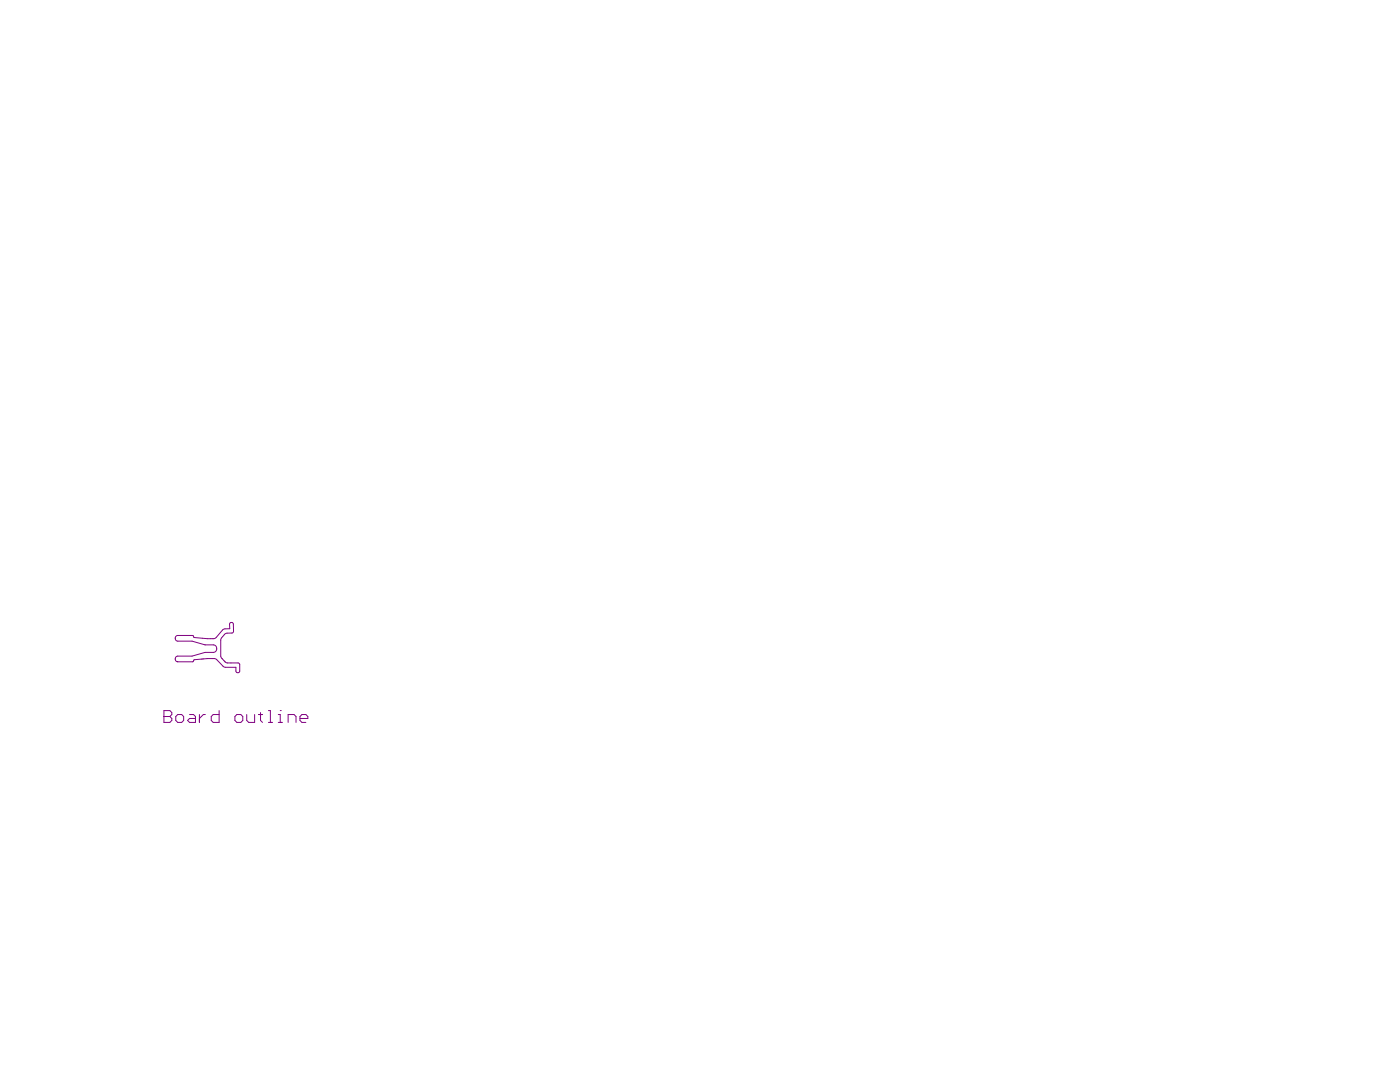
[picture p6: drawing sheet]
<svg xmlns="http://www.w3.org/2000/svg" width="279mm" height="216mm" viewBox="0 0 279 216" stroke-linecap="round" stroke-linejoin="round" font-family="sans-serif">
<g fill="none" stroke="#800080" stroke-width=".2">
<path d="M35 127l.5-.2h2.9l.4 .4 4 .2 1.7-1.8 1.4-.1-.1-.9a.38 .38 0 0 1 .4-.4 .38 .38 0 0 1 .4 .3v1.6l-.3 .2-1.3 .2-.9 .9v3.5l.1 .3 1 1.1h2.5l.1 .3v1.3a.38 .38 0 0 1-.3 .3 .38 .38 0 0 1-.4-.3v-.7l-2.4-.1-1.8-1.7-4.1 .2-.4 .5h-2.9a.57 .57 0 0 1-.5-.6 .57 .57 0 0 1 .5-.6h2.8a8 8 0 0 1 4.3-.7 .75 .75 0 0 0 .6-.8 .75 .75 0 0 0-.6-.7 8 8 0 0 1-4.3-.8h-2.8a.57 .57 0 0 1-.5-.9zM32.7 143h.1M32.7 141.8h1.2l.4 .4v.4l-.4 .4 .4 .4v.4l-.4 .3h-1.2zM32.7 143h1.2M35.1 143l.4-.4h.8l.4 .4v.8l-.4 .3h-.8l-.4-.3zM37.8 142.6h.8l.4 .4v1.1h-1.2l-.4-.3 .4-.4h1.2M39.8 142.6v1.5M41 142.6h-.4l-.8 .8M43.7 141.8v2.3h-1.1l-.4-.3v-.8l.4-.4h1.1M46.9 143l.4-.4h.8l.4 .4v.8l-.4 .3h-.8l-.4-.3zM49.2 142.6v1.2l.4 .3h1.2v-1.5M51.6 142.6h.8"/>
<path d="M52 142.2v1.6l.4 .3M53.6 144.1h.8M53.6 141.8h.4v2.3M55.5 144.1h.8M55.5 142.6h.4v1.5M55.9 141.8h.1M57.5 144.1v-1.5h1.2l.4 .4v1.1M59.9 143.4h1.5v-.4l-.4-.4h-.7l-.4 .4v.8l.4 .3h.7"/>
</g>
</svg>
